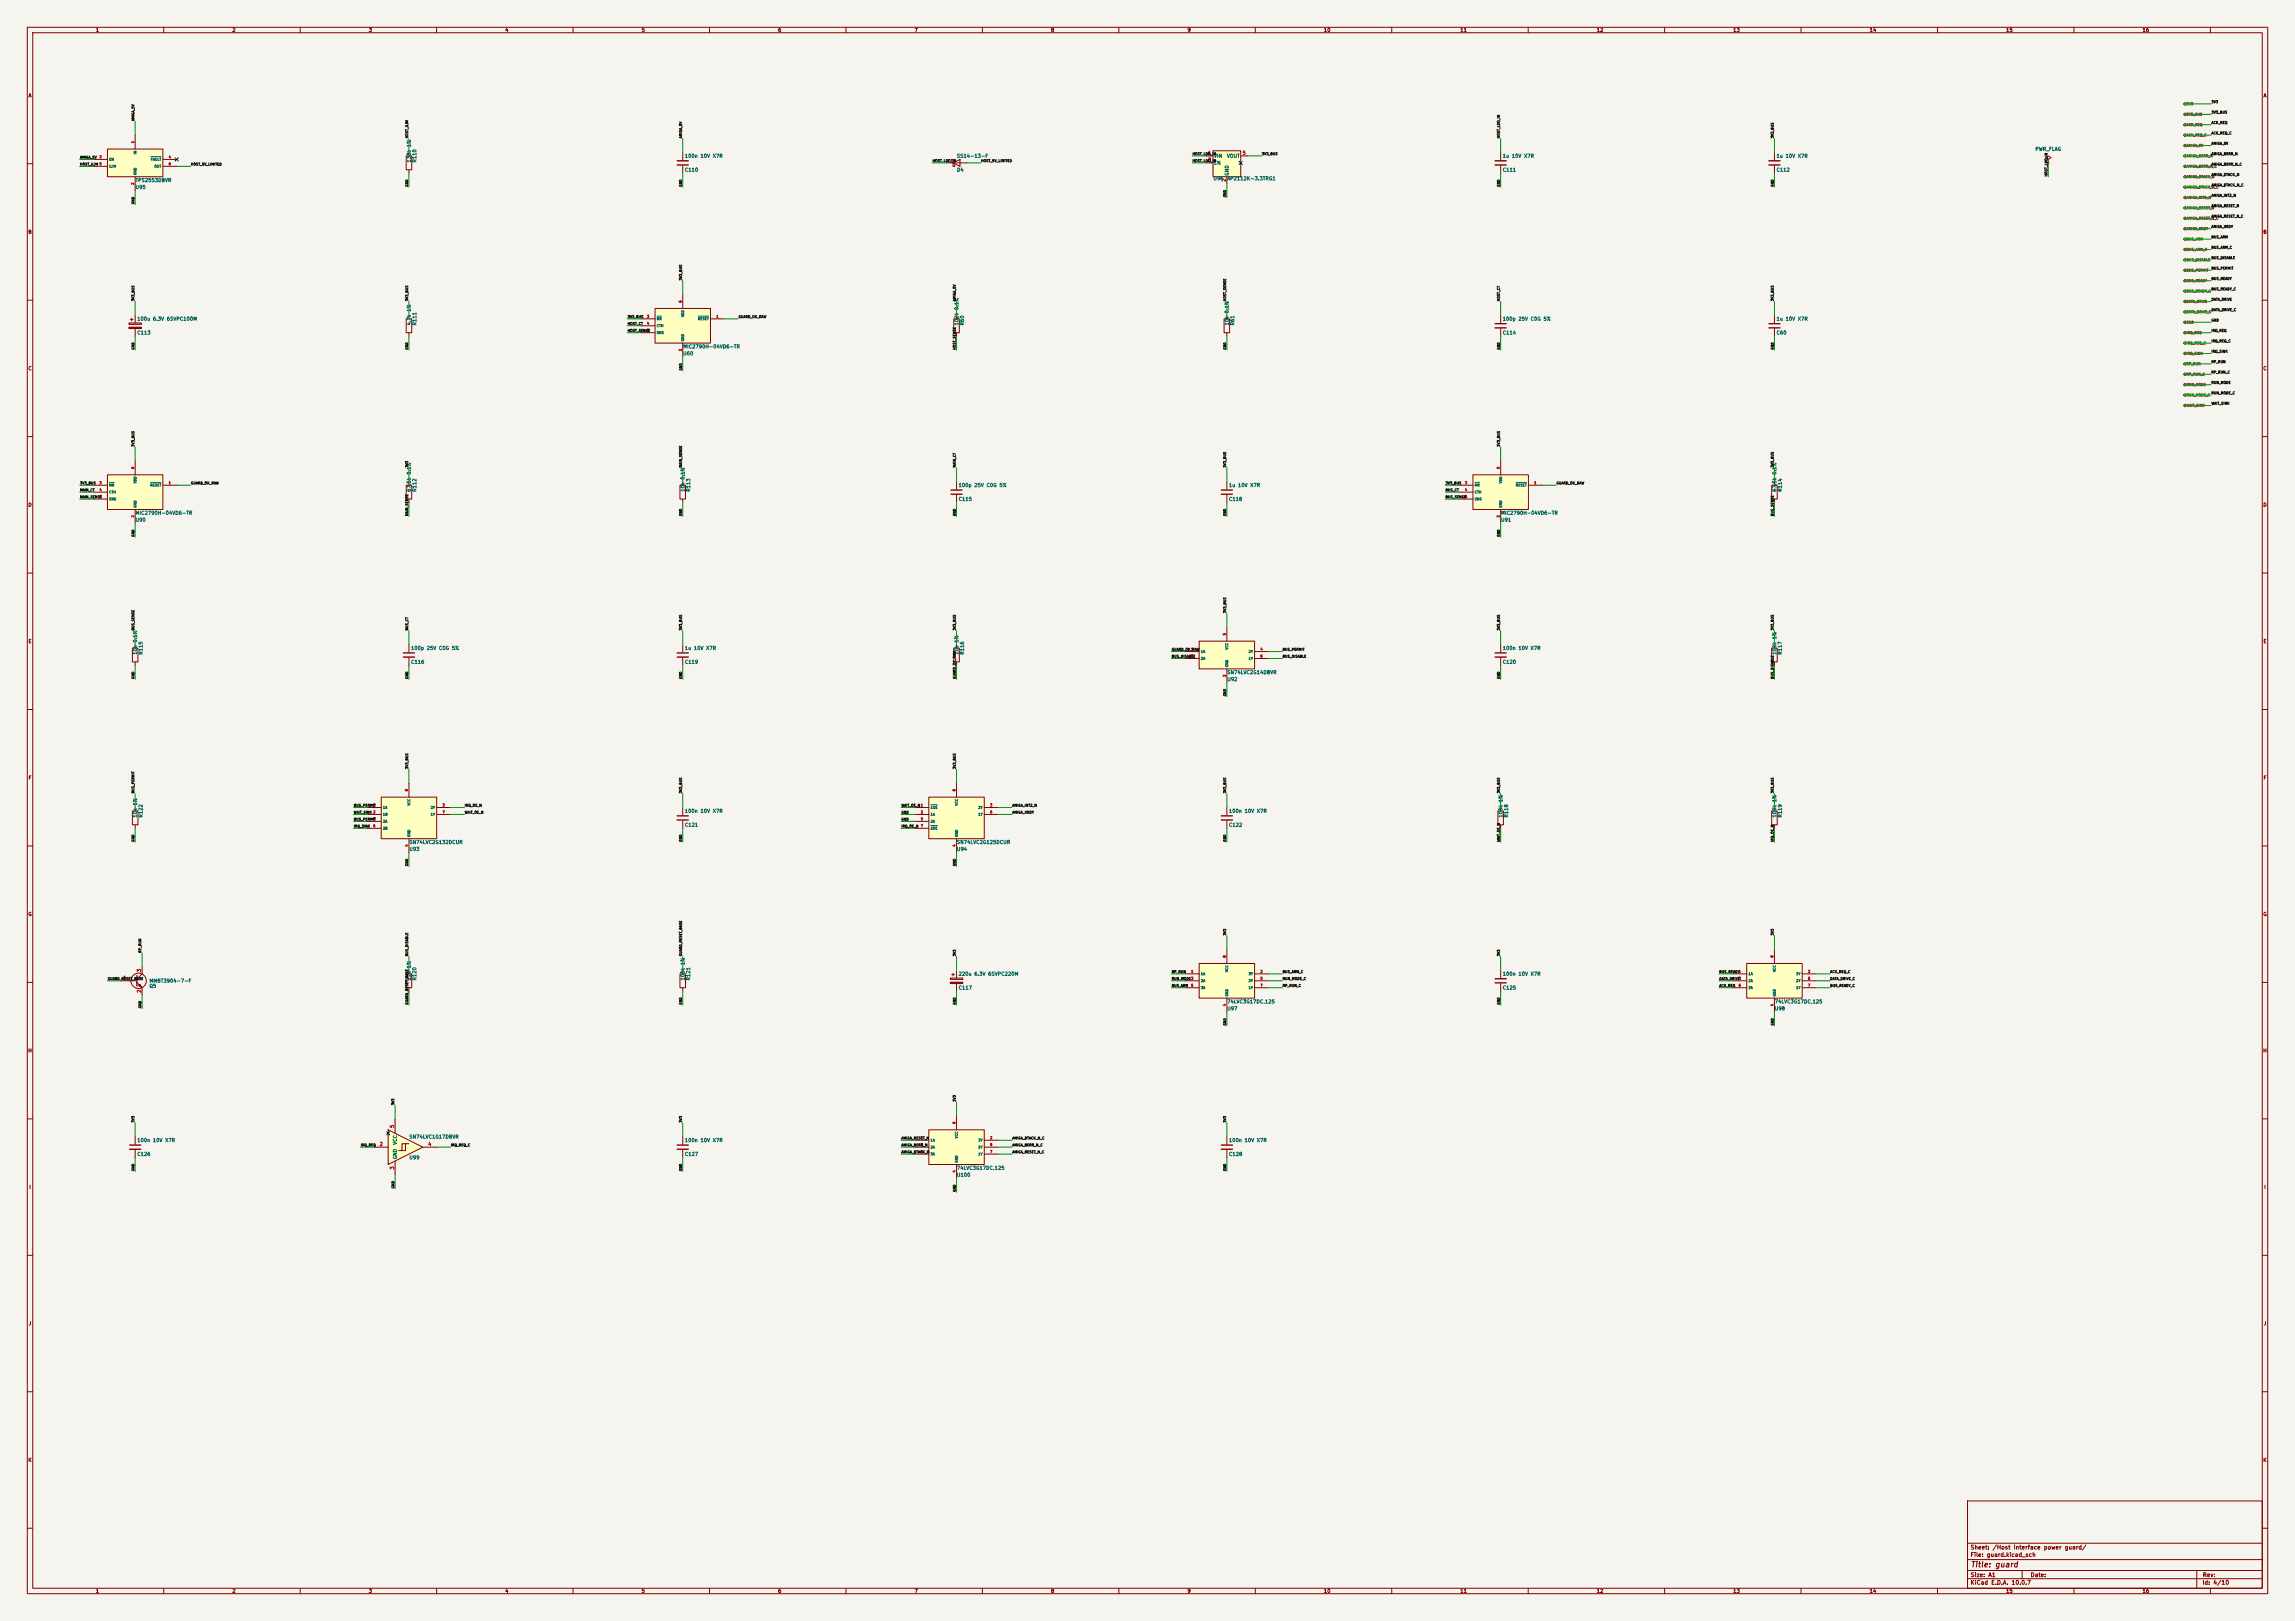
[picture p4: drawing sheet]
<svg xmlns="http://www.w3.org/2000/svg" width="841mm" height="594mm" viewBox="0 0 841 594" stroke-linecap="round" stroke-linejoin="round" font-family="sans-serif">
<defs><g id="words">
<text font-size="2" fill="#840000" x="722" y="574.8">Title: guard</text>
<g font-size="1.5" fill="#840000">
<text x="721.9" y="568.1">Sheet: /Host interface power guard/</text>
<text x="721.9" y="570.8">File: guard.kicad_sch</text>
<text x="721.9" y="581">KiCad E.D.A. 10.0.7</text>
<text x="721.9" y="578.2">Size: A1</text>
<text x="743.9" y="578.2">Date:</text>
<text x="806.9" y="581">Id: 4/10</text>
<text x="807" y="578.2">Rev:</text>
</g>
<g font-size="1.3" fill="#840000">
<text x="35" y="12">1</text>
<text x="85" y="12">2</text>
<text x="135" y="12">3</text>
<text x="185" y="12">4</text>
<text x="235" y="12">5</text>
<text x="285" y="12">6</text>
<text x="335" y="12">7</text>
<text x="385" y="12">8</text>
<text x="435" y="12">9</text>
<text x="485" y="12">10</text>
<text x="535" y="12">11</text>
<text x="585" y="12">12</text>
<text x="635" y="12">13</text>
<text x="685" y="12">14</text>
<text x="735" y="12">15</text>
<text x="785" y="12">16</text>
<text x="10.3" y="36">A</text>
<text x="829.3" y="36">A</text>
<text x="10.2" y="86">B</text>
<text x="829.2" y="86">B</text>
<text x="10.2" y="136">C</text>
<text x="829.2" y="136">C</text>
<text x="10.2" y="186">D</text>
<text x="829.2" y="186">D</text>
<text x="10.3" y="236">E</text>
<text x="829.3" y="236">E</text>
<text x="10.3" y="286">F</text>
<text x="829.3" y="286">F</text>
<text x="10.2" y="336">G</text>
<text x="829.2" y="336">G</text>
<text x="10.2" y="386">H</text>
<text x="829.2" y="386">H</text>
<text x="10.6" y="436">I</text>
<text x="829.6" y="436">I</text>
<text x="10.4" y="486">J</text>
<text x="829.4" y="486">J</text>
<text x="10.2" y="536">K</text>
<text x="829.2" y="536">K</text>
<text x="35" y="584">1</text>
<text x="85" y="584">2</text>
<text x="135" y="584">3</text>
<text x="185" y="584">4</text>
<text x="235" y="584">5</text>
<text x="285" y="584">6</text>
<text x="335" y="584">7</text>
<text x="385" y="584">8</text>
<text x="435" y="584">9</text>
<text x="485" y="584">10</text>
<text x="535" y="584">11</text>
<text x="585" y="584">12</text>
<text x="635" y="584">13</text>
<text x="685" y="584">14</text>
<text x="735" y="584">15</text>
<text x="785" y="584">16</text>
</g>
<g font-size="1.3" fill="#006464">
<text x="150.8" y="59.7" transform="rotate(-90 150.8 59.7)">133k 1%</text>
<text x="152.9" y="59.7" transform="rotate(-90 152.9 59.7)">R110</text>
<text x="250.8" y="58.1">100n 10V X7R</text>
<text x="350.5" y="58.1">SS14-13-F</text>
<text x="444.7" y="58.1">VIN</text>
<text x="449.5" y="58.1">VOUT</text>
<text x="550.5" y="58.1">1u 10V X7R</text>
<text x="650.9" y="58.1">1u 10V X7R</text>
<text x="745.7" y="55.6">PWR_FLAG</text>
<text x="250.8" y="63.2">C110</text>
<text x="350.5" y="63.2">D4</text>
<text x="444.7" y="60.7">EN</text>
<text x="450.5" y="64.5" transform="rotate(-90 450.5 64.5)">GND</text>
<text x="550.5" y="63.2">C111</text>
<text x="650.9" y="63.2">C112</text>
<text x="49.5" y="69.5">U95</text>
<text x="49.5" y="67">TPS2553DBVR</text>
<text x="444.5" y="66.4">U96</text>
<text x="449.6" y="66.4">AP2112K-3.3TRG1</text>
<text x="50.1" y="117.8">100u 6.3V 6SVPC100M</text>
<text x="150.8" y="119.4" transform="rotate(-90 150.8 119.4)">4.7k 1%</text>
<text x="152.9" y="119.4" transform="rotate(-90 152.9 119.4)">R111</text>
<text x="351.5" y="119.4" transform="rotate(-90 351.5 119.4)">102k 0.1%</text>
<text x="353.5" y="119.4" transform="rotate(-90 353.5 119.4)">R60</text>
<text x="450.5" y="119.4" transform="rotate(-90 450.5 119.4)">10k 0.1%</text>
<text x="452.6" y="119.4" transform="rotate(-90 452.6 119.4)">R61</text>
<text x="550.5" y="117.8">100p 25V C0G 5%</text>
<text x="650.9" y="117.8">1u 10V X7R</text>
<text x="50.1" y="122.9">C113</text>
<text x="550.5" y="122.9">C114</text>
<text x="650.9" y="122.9">C60</text>
<text x="250.2" y="130.5">U60</text>
<text x="250.2" y="128">MIC2790H-04VD6-TR</text>
<text x="351.1" y="178.8">100p 25V C0G 5%</text>
<text x="450.2" y="178.8">1u 10V X7R</text>
<text x="150.8" y="180.4" transform="rotate(-90 150.8 180.4)">67.5k 0.1%</text>
<text x="152.9" y="180.4" transform="rotate(-90 152.9 180.4)">R112</text>
<text x="251.2" y="180.4" transform="rotate(-90 251.2 180.4)">10k 0.1%</text>
<text x="253.2" y="180.4" transform="rotate(-90 253.2 180.4)">R113</text>
<text x="351.1" y="183.8">C115</text>
<text x="450.2" y="183.8">C118</text>
<text x="651.2" y="180.4" transform="rotate(-90 651.2 180.4)">67.5k 0.1%</text>
<text x="653.2" y="180.4" transform="rotate(-90 653.2 180.4)">R114</text>
<text x="49.5" y="191.5">U90</text>
<text x="49.5" y="188.9">MIC2790H-04VD6-TR</text>
<text x="549.9" y="191.5">U91</text>
<text x="549.9" y="188.9">MIC2790H-04VD6-TR</text>
<text x="150.5" y="238.5">100p 25V C0G 5%</text>
<text x="250.8" y="238.5">1u 10V X7R</text>
<text x="550.5" y="238.5">100n 10V X7R</text>
<text x="50.5" y="240" transform="rotate(-90 50.5 240)">10k 0.1%</text>
<text x="52.5" y="240" transform="rotate(-90 52.5 240)">R115</text>
<text x="150.5" y="243.5">C116</text>
<text x="250.8" y="243.5">C119</text>
<text x="351.5" y="240" transform="rotate(-90 351.5 240)">10k 1%</text>
<text x="353.5" y="240" transform="rotate(-90 353.5 240)">R116</text>
<text x="550.5" y="243.5">C120</text>
<text x="651.2" y="240" transform="rotate(-90 651.2 240)">100k 1%</text>
<text x="653.2" y="240" transform="rotate(-90 653.2 240)">R117</text>
<text x="449.6" y="249.9">U92</text>
<text x="449.6" y="247.3">SN74LVC2G14DBVR</text>
<text x="50.5" y="299.7" transform="rotate(-90 50.5 299.7)">10k 1%</text>
<text x="52.5" y="299.7" transform="rotate(-90 52.5 299.7)">R122</text>
<text x="250.8" y="298.1">100n 10V X7R</text>
<text x="450.2" y="298.1">100n 10V X7R</text>
<text x="550.9" y="299.7" transform="rotate(-90 550.9 299.7)">100k 1%</text>
<text x="552.9" y="299.7" transform="rotate(-90 552.9 299.7)">R118</text>
<text x="651.2" y="299.7" transform="rotate(-90 651.2 299.7)">100k 1%</text>
<text x="653.2" y="299.7" transform="rotate(-90 653.2 299.7)">R119</text>
<text x="250.8" y="303.2">C121</text>
<text x="450.2" y="303.2">C122</text>
<text x="149.8" y="309.6">SN74LVC2G132DCUR</text>
<text x="350.5" y="309.6">SN74LVC2G125DCUR</text>
<text x="149.8" y="312.1">U93</text>
<text x="350.5" y="312.1">U94</text>
<text x="150.8" y="359.4" transform="rotate(-90 150.8 359.4)">22k 1%</text>
<text x="152.9" y="359.4" transform="rotate(-90 152.9 359.4)">R120</text>
<text x="251.2" y="359.4" transform="rotate(-90 251.2 359.4)">100k 1%</text>
<text x="253.2" y="359.4" transform="rotate(-90 253.2 359.4)">R121</text>
<text x="351.1" y="357.8">220u 6.3V 6SVPC220M</text>
<text x="550.5" y="357.8">100n 10V X7R</text>
<text x="54.6" y="362.3">Q5</text>
<text x="54.6" y="360.4">MMBT3904-7-F</text>
<text x="351.1" y="362.9">C117</text>
<text x="550.5" y="362.9">C125</text>
<text x="449.6" y="370.5">U97</text>
<text x="449.6" y="368">74LVC3G17DC,125</text>
<text x="650.2" y="370.5">U98</text>
<text x="650.2" y="368">74LVC3G17DC,125</text>
<text x="50.1" y="418.8">100n 10V X7R</text>
<text x="145.7" y="419.7" transform="rotate(-90 145.7 419.7)">VCC</text>
<text x="149.8" y="417.5">SN74LVC1G17DBVR</text>
<text x="250.8" y="418.8">100n 10V X7R</text>
<text x="450.2" y="418.8">100n 10V X7R</text>
<text x="50.1" y="423.9">C126</text>
<text x="145.7" y="425" transform="rotate(-90 145.7 425)">GND</text>
<text x="149.8" y="425.1">U99</text>
<text x="250.8" y="423.9">C127</text>
<text x="450.2" y="423.9">C128</text>
<text x="350.5" y="431.5">U100</text>
<text x="350.5" y="429">74LVC3G17DC,125</text>
</g>
<g font-size="1.3" fill="#a90000">
<text x="442.5" y="57">1</text>
<text x="442.5" y="59.6">3</text>
<text x="455.2" y="57">5</text>
<text x="449.4" y="66.8" transform="rotate(-90 449.4 66.8)">2</text>
<text x="45" y="359.3">1</text>
<text x="51.9" y="356.3" transform="rotate(-90 51.9 356.3)">3</text>
<text x="51.9" y="364" transform="rotate(-90 51.9 364)">2</text>
<text x="144.6" y="413.5" transform="rotate(-90 144.6 413.5)">5</text>
<text x="139" y="420.2">2</text>
<text x="156.7" y="420.2">4</text>
<text x="144.6" y="428.7" transform="rotate(-90 144.6 428.7)">3</text>
</g>
<g font-size=".9" fill="#725600">
<text x="801.1" y="38.8">3V3</text>
<text x="801.1" y="42.6">3V3_BUS</text>
<text x="801.1" y="46.4">ACK_REQ</text>
<text x="801.1" y="50.2">ACK_REQ_C</text>
<text x="801.1" y="54">AMIGA_5V</text>
<text x="801.1" y="57.8">AMIGA_BERR_N</text>
<text x="801.1" y="65.4">AMIGA_DTACK_N</text>
<text x="801.1" y="61.6">AMIGA_BERR_N_C</text>
<text x="801.1" y="69.3">AMIGA_DTACK_N_C</text>
<text x="801.1" y="73.1">AMIGA_INT2_N</text>
<text x="801.1" y="76.9">AMIGA_RESET_N</text>
<text x="801.1" y="80.7">AMIGA_RESET_N_C</text>
<text x="801.1" y="84.5">AMIGA_XRDY</text>
<text x="801.1" y="88.3">BUS_ARM</text>
<text x="801.1" y="92.1">BUS_ARM_C</text>
<text x="801.1" y="95.9">BUS_DISABLE</text>
<text x="801.1" y="99.7">BUS_PERMIT</text>
<text x="801.1" y="103.5">BUS_READY</text>
<text x="801.1" y="107.4">BUS_READY_C</text>
<text x="801.1" y="111.2">DATA_DRIVE</text>
<text x="801.1" y="115">DATA_DRIVE_C</text>
<text x="801.1" y="118.8">GND</text>
<text x="801.1" y="122.6">IRQ_REQ</text>
<text x="801.1" y="126.4">IRQ_REQ_C</text>
<text x="801.1" y="130.2">IRQ_SINK</text>
<text x="801.1" y="137.8">RP_RUN_C</text>
<text x="801.1" y="134">RP_RUN</text>
<text x="801.1" y="141.6">RUN_MODE</text>
<text x="801.1" y="145.5">RUN_MODE_C</text>
<text x="801.1" y="149.3">WAIT_SINK</text>
</g>
<g font-size=".9" fill="#0f0f0f">
<text x="810.3" y="38">3V3</text>
<text x="810.3" y="41.8">3V3_BUS</text>
<text x="49.4" y="44.4" transform="rotate(-90 49.4 44.4)">AMIGA_5V</text>
<text x="810.3" y="45.6">ACK_REQ</text>
<text x="149.8" y="50.8" transform="rotate(-90 149.8 50.8)">HOST_ILIM</text>
<text x="250.1" y="50.8" transform="rotate(-90 250.1 50.8)">AMIGA_5V</text>
<text x="549.8" y="50.8" transform="rotate(-90 549.8 50.8)">HOST_LDO_IN</text>
<text x="650.1" y="50.8" transform="rotate(-90 650.1 50.8)">3V3_BUS</text>
<text x="810.3" y="53.2">AMIGA_5V</text>
<text x="810.3" y="49.4">ACK_REQ_C</text>
<text x="29.2" y="58.3">AMIGA_5V</text>
<text x="341.6" y="59.6">HOST_LDO_IN</text>
<text x="359.4" y="59.6">HOST_5V_LIMITED</text>
<text x="436.9" y="59.6">HOST_LDO_IN</text>
<text x="436.9" y="57.1">HOST_LDO_IN</text>
<text x="462.3" y="57.1">3V3_BUS</text>
<text x="810.3" y="57.1">AMIGA_BERR_N</text>
<text x="29.2" y="60.9">HOST_ILIM 5</text>
<text x="69.9" y="60.9">HOST_5V_LIMITED</text>
<text x="750.5" y="64.8" transform="rotate(-90 750.5 64.8)">HOST_LDO_IN</text>
<text x="810.3" y="60.9">AMIGA_BERR_N_C</text>
<text x="810.3" y="64.7">AMIGA_DTACK_N</text>
<text x="149.8" y="68.6" transform="rotate(-90 149.8 68.6)">GND</text>
<text x="250.1" y="68.6" transform="rotate(-90 250.1 68.6)">GND</text>
<text x="549.8" y="68.6" transform="rotate(-90 549.8 68.6)">GND</text>
<text x="650.1" y="68.6" transform="rotate(-90 650.1 68.6)">GND</text>
<text x="810.3" y="68.5">AMIGA_DTACK_N_C</text>
<text x="49.4" y="74.9" transform="rotate(-90 49.4 74.9)">GND</text>
<text x="449.5" y="72.4" transform="rotate(-90 449.5 72.4)">GND</text>
<text x="810.3" y="72.3">AMIGA_INT2_N</text>
<text x="810.3" y="76.1">AMIGA_RESET_N</text>
<text x="810.3" y="83.7">AMIGA_XRDY</text>
<text x="810.3" y="79.9">AMIGA_RESET_N_C</text>
<text x="810.3" y="87.5">BUS_ARM</text>
<text x="810.3" y="95.2">BUS_DISABLE</text>
<text x="810.3" y="91.3">BUS_ARM_C</text>
<text x="810.3" y="99">BUS_PERMIT</text>
<text x="250.1" y="102.9" transform="rotate(-90 250.1 102.9)">3V3_BUS</text>
<text x="810.3" y="106.6">BUS_READY_C</text>
<text x="810.3" y="102.8">BUS_READY</text>
<text x="49.4" y="110.5" transform="rotate(-90 49.4 110.5)">3V3_BUS</text>
<text x="149.8" y="110.5" transform="rotate(-90 149.8 110.5)">3V3_BUS</text>
<text x="350.4" y="110.5" transform="rotate(-90 350.4 110.5)">AMIGA_5V</text>
<text x="449.5" y="110.5" transform="rotate(-90 449.5 110.5)">HOST_SENSE</text>
<text x="549.8" y="110.5" transform="rotate(-90 549.8 110.5)">HOST_CT</text>
<text x="650.1" y="110.5" transform="rotate(-90 650.1 110.5)">3V3_BUS</text>
<text x="810.3" y="110.4">DATA_DRIVE</text>
<text x="229.9" y="119.3">HOST_CT</text>
<text x="229.9" y="116.7">3V3_BUS</text>
<text x="270.5" y="116.7">GUARD_OK_RAW</text>
<text x="810.3" y="114.2">DATA_DRIVE_C</text>
<text x="810.3" y="118">GND</text>
<text x="229.9" y="121.8">HOST_SENSE</text>
<text x="810.3" y="121.8">IRQ_REQ</text>
<text x="810.3" y="125.6">IRQ_REQ_C</text>
<text x="49.4" y="128.3" transform="rotate(-90 49.4 128.3)">GND</text>
<text x="149.8" y="128.3" transform="rotate(-90 149.8 128.3)">GND</text>
<text x="350.4" y="128.3" transform="rotate(-90 350.4 128.3)">HOST_SENSE</text>
<text x="449.5" y="128.3" transform="rotate(-90 449.5 128.3)">GND</text>
<text x="549.8" y="128.3" transform="rotate(-90 549.8 128.3)">GND</text>
<text x="650.1" y="128.3" transform="rotate(-90 650.1 128.3)">GND</text>
<text x="810.3" y="129.4">IRQ_SINK</text>
<text x="250.1" y="135.9" transform="rotate(-90 250.1 135.9)">GND</text>
<text x="810.3" y="133.3">RP_RUN</text>
<text x="810.3" y="137.1">RP_RUN_C</text>
<text x="810.3" y="140.9">RUN_MODE</text>
<text x="810.3" y="148.5">WAIT_SINK</text>
<text x="810.3" y="144.7">RUN_MODE_C</text>
<text x="49.4" y="163.8" transform="rotate(-90 49.4 163.8)">3V3_BUS</text>
<text x="549.8" y="163.8" transform="rotate(-90 549.8 163.8)">3V3_BUS</text>
<text x="149.8" y="171.4" transform="rotate(-90 149.8 171.4)">3V3</text>
<text x="250.1" y="171.4" transform="rotate(-90 250.1 171.4)">MAIN_SENSE</text>
<text x="350.4" y="171.4" transform="rotate(-90 350.4 171.4)">MAIN_CT</text>
<text x="449.5" y="171.4" transform="rotate(-90 449.5 171.4)">3V3_BUS</text>
<text x="650.1" y="171.4" transform="rotate(-90 650.1 171.4)">3V3_BUS</text>
<text x="29.2" y="177.7">3V3_BUS</text>
<text x="69.9" y="177.7">GUARD_OK_RAW</text>
<text x="529.6" y="177.7">3V3_BUS</text>
<text x="570.2" y="177.7">GUARD_OK_RAW</text>
<text x="29.2" y="180.2">MAIN_CT</text>
<text x="29.2" y="182.8">MAIN_SENSE</text>
<text x="529.6" y="180.2">BUS_CT</text>
<text x="529.6" y="182.8">BUS_SENSE</text>
<text x="149.8" y="189.2" transform="rotate(-90 149.8 189.2)">MAIN_SENSE</text>
<text x="250.1" y="189.2" transform="rotate(-90 250.1 189.2)">GND</text>
<text x="350.4" y="189.2" transform="rotate(-90 350.4 189.2)">GND</text>
<text x="449.5" y="189.2" transform="rotate(-90 449.5 189.2)">GND</text>
<text x="650.1" y="189.2" transform="rotate(-90 650.1 189.2)">BUS_SENSE</text>
<text x="49.4" y="196.8" transform="rotate(-90 49.4 196.8)">GND</text>
<text x="549.8" y="196.8" transform="rotate(-90 549.8 196.8)">GND</text>
<text x="449.5" y="224.8" transform="rotate(-90 449.5 224.8)">3V3_BUS</text>
<text x="49.4" y="231.1" transform="rotate(-90 49.4 231.1)">BUS_SENSE</text>
<text x="149.8" y="231.1" transform="rotate(-90 149.8 231.1)">BUS_CT</text>
<text x="250.1" y="231.1" transform="rotate(-90 250.1 231.1)">3V3_BUS</text>
<text x="350.4" y="231.1" transform="rotate(-90 350.4 231.1)">3V3_BUS</text>
<text x="549.8" y="231.1" transform="rotate(-90 549.8 231.1)">3V3_BUS</text>
<text x="650.1" y="231.1" transform="rotate(-90 650.1 231.1)">3V3_BUS</text>
<text x="429.3" y="238.7">GUARD_OK_RAW</text>
<text x="469.9" y="238.7">BUS_PERMIT</text>
<text x="429.3" y="241.2">BUS_DISABLE</text>
<text x="469.9" y="241.2">BUS_DISABLE</text>
<text x="49.4" y="248.9" transform="rotate(-90 49.4 248.9)">GND</text>
<text x="149.8" y="248.9" transform="rotate(-90 149.8 248.9)">GND</text>
<text x="250.1" y="248.9" transform="rotate(-90 250.1 248.9)">GND</text>
<text x="350.4" y="248.9" transform="rotate(-90 350.4 248.9)">GUARD_OK_RAW</text>
<text x="549.8" y="248.9" transform="rotate(-90 549.8 248.9)">GND</text>
<text x="650.1" y="248.9" transform="rotate(-90 650.1 248.9)">BUS_DISABLE</text>
<text x="449.5" y="255.3" transform="rotate(-90 449.5 255.3)">GND</text>
<text x="149.8" y="281.9" transform="rotate(-90 149.8 281.9)">3V3_BUS</text>
<text x="350.4" y="281.9" transform="rotate(-90 350.4 281.9)">3V3_BUS</text>
<text x="49.4" y="290.8" transform="rotate(-90 49.4 290.8)">BUS_PERMIT</text>
<text x="250.1" y="290.8" transform="rotate(-90 250.1 290.8)">3V3_BUS</text>
<text x="449.5" y="290.8" transform="rotate(-90 449.5 290.8)">3V3_BUS</text>
<text x="549.8" y="290.8" transform="rotate(-90 549.8 290.8)">3V3_BUS</text>
<text x="650.1" y="290.8" transform="rotate(-90 650.1 290.8)">3V3_BUS</text>
<text x="129.6" y="295.8">BUS_PERMIT</text>
<text x="129.6" y="298.4">WAIT_SINK 2</text>
<text x="170.2" y="295.8">IRQ_OE_N</text>
<text x="170.2" y="298.4">WAIT_OE_N</text>
<text x="330.2" y="298.4">GND</text>
<text x="330.2" y="295.8">WAIT_OE_N1</text>
<text x="370.9" y="295.8">AMIGA_INT2_N</text>
<text x="370.9" y="298.4">AMIGA_XRDY</text>
<text x="129.6" y="303.4">IRQ_SINK</text>
<text x="129.6" y="300.9">BUS_PERMIT</text>
<text x="330.2" y="300.9">GND</text>
<text x="330.2" y="303.4">IRQ_OE_N</text>
<text x="49.4" y="308.6" transform="rotate(-90 49.4 308.6)">GND</text>
<text x="250.1" y="308.6" transform="rotate(-90 250.1 308.6)">GND</text>
<text x="449.5" y="308.6" transform="rotate(-90 449.5 308.6)">GND</text>
<text x="549.8" y="308.6" transform="rotate(-90 549.8 308.6)">WAIT_OE_N</text>
<text x="650.1" y="308.6" transform="rotate(-90 650.1 308.6)">IRQ_OE_N</text>
<text x="149.8" y="317.5" transform="rotate(-90 149.8 317.5)">GND</text>
<text x="350.4" y="317.5" transform="rotate(-90 350.4 317.5)">GND</text>
<text x="449.5" y="342.9" transform="rotate(-90 449.5 342.9)">3V3</text>
<text x="650.1" y="342.9" transform="rotate(-90 650.1 342.9)">3V3</text>
<text x="52" y="349.2" transform="rotate(-90 52 349.2)">RP_RUN</text>
<text x="149.8" y="350.5" transform="rotate(-90 149.8 350.5)">BUS_DISABLE</text>
<text x="250.1" y="350.5" transform="rotate(-90 250.1 350.5)">GUARD_RESET_BASE</text>
<text x="350.4" y="350.5" transform="rotate(-90 350.4 350.5)">3V3</text>
<text x="549.8" y="350.5" transform="rotate(-90 549.8 350.5)">3V3</text>
<text x="39.4" y="359.3">GUARD_RESET_BASE</text>
<text x="429.3" y="356.8">RP_RUN</text>
<text x="429.3" y="359.3">RUN_MODE3</text>
<text x="469.9" y="359.3">RUN_MODE_C</text>
<text x="469.9" y="356.8">BUS_ARM_C</text>
<text x="629.9" y="359.3">DATA_DRIVE</text>
<text x="629.9" y="356.8">BUS_READY</text>
<text x="670.6" y="356.8">ACK_REQ_C</text>
<text x="670.6" y="359.3">DATA_DRIVE_C</text>
<text x="429.3" y="361.9">BUS_ARM</text>
<text x="469.9" y="361.9">RP_RUN_C</text>
<text x="629.9" y="361.9">ACK_REQ</text>
<text x="670.6" y="361.9">BUS_READY_C</text>
<text x="52" y="369.6" transform="rotate(-90 52 369.6)">GND</text>
<text x="149.8" y="368.3" transform="rotate(-90 149.8 368.3)">GUARD_RESET_BASE</text>
<text x="250.1" y="368.3" transform="rotate(-90 250.1 368.3)">GND</text>
<text x="350.4" y="368.3" transform="rotate(-90 350.4 368.3)">GND</text>
<text x="549.8" y="368.3" transform="rotate(-90 549.8 368.3)">GND</text>
<text x="449.5" y="375.9" transform="rotate(-90 449.5 375.9)">GND</text>
<text x="650.1" y="375.9" transform="rotate(-90 650.1 375.9)">GND</text>
<text x="144.7" y="405.1" transform="rotate(-90 144.7 405.1)">3V3</text>
<text x="350.4" y="403.8" transform="rotate(-90 350.4 403.8)">3V3</text>
<text x="49.4" y="411.5" transform="rotate(-90 49.4 411.5)">3V3</text>
<text x="250.1" y="411.5" transform="rotate(-90 250.1 411.5)">3V3</text>
<text x="449.5" y="411.5" transform="rotate(-90 449.5 411.5)">3V3</text>
<text x="330.2" y="417.7">AMIGA_RESET_N</text>
<text x="370.9" y="417.7">AMIGA_DTACK_N_C</text>
<text x="132.1" y="420.3">IRQ_REQ</text>
<text x="165.1" y="420.3">IRQ_REQ_C</text>
<text x="330.2" y="420.3">AMIGA_BERR_N</text>
<text x="330.2" y="422.8">AMIGA_DTACK_N</text>
<text x="370.9" y="422.8">AMIGA_RESET_N_C</text>
<text x="370.9" y="420.3">AMIGA_BERR_N_C</text>
<text x="49.4" y="429.2" transform="rotate(-90 49.4 429.2)">GND</text>
<text x="250.1" y="429.2" transform="rotate(-90 250.1 429.2)">GND</text>
<text x="449.5" y="429.2" transform="rotate(-90 449.5 429.2)">GND</text>
<text x="144.7" y="435.6" transform="rotate(-90 144.7 435.6)">GND</text>
<text x="350.4" y="436.9" transform="rotate(-90 350.4 436.9)">GND</text>
</g>
<g font-size=".9" fill="#a90000">
<text x="49.3" y="52.6" transform="rotate(-90 49.3 52.6)">1</text>
<text x="36.3" y="58.2">3</text>
<text x="61.7" y="58.2">4</text>
<text x="61.7" y="60.8">6</text>
<text x="49.3" y="67.8" transform="rotate(-90 49.3 67.8)">2</text>
<text x="250" y="111" transform="rotate(-90 250 111)">6</text>
<text x="237" y="116.6">3</text>
<text x="237" y="119.2">4</text>
<text x="262.4" y="116.6">1</text>
<text x="237" y="121.7">5</text>
<text x="250" y="128.8" transform="rotate(-90 250 128.8)">2</text>
<text x="49.3" y="172" transform="rotate(-90 49.3 172)">6</text>
<text x="549.7" y="172" transform="rotate(-90 549.7 172)">6</text>
<text x="36.3" y="177.6">3</text>
<text x="61.7" y="177.6">1</text>
<text x="536.7" y="177.6">3</text>
<text x="562.1" y="177.6">1</text>
<text x="36.3" y="180.1">4</text>
<text x="36.3" y="182.7">5</text>
<text x="536.7" y="180.1">4</text>
<text x="536.7" y="182.7">5</text>
<text x="49.3" y="189.7" transform="rotate(-90 49.3 189.7)">2</text>
<text x="549.7" y="189.7" transform="rotate(-90 549.7 189.7)">2</text>
<text x="449.4" y="232.9" transform="rotate(-90 449.4 232.9)">5</text>
<text x="436.4" y="238.6">1</text>
<text x="461.8" y="238.6">4</text>
<text x="436.4" y="241.1">3</text>
<text x="461.8" y="241.1">6</text>
<text x="449.4" y="248.2" transform="rotate(-90 449.4 248.2)">2</text>
<text x="149.7" y="290.1" transform="rotate(-90 149.7 290.1)">8</text>
<text x="350.3" y="290.1" transform="rotate(-90 350.3 290.1)">8</text>
<text x="136.6" y="295.7">1</text>
<text x="162" y="295.7">3</text>
<text x="162" y="298.2">7</text>
<text x="337.3" y="298.2">2</text>
<text x="362.7" y="295.7">3</text>
<text x="362.7" y="298.2">6</text>
<text x="136.6" y="300.8">5</text>
<text x="136.6" y="303.3">6</text>
<text x="337.3" y="300.8">5</text>
<text x="337.3" y="303.3">7</text>
<text x="149.7" y="310.4" transform="rotate(-90 149.7 310.4)">4</text>
<text x="350.3" y="310.4" transform="rotate(-90 350.3 310.4)">4</text>
<text x="449.4" y="351" transform="rotate(-90 449.4 351)">8</text>
<text x="650" y="351" transform="rotate(-90 650 351)">8</text>
<text x="436.4" y="356.7">1</text>
<text x="461.8" y="356.7">2</text>
<text x="461.8" y="359.2">5</text>
<text x="637" y="356.7">1</text>
<text x="637" y="359.2">3</text>
<text x="662.4" y="356.7">2</text>
<text x="662.4" y="359.2">5</text>
<text x="436.4" y="361.7">6</text>
<text x="461.8" y="361.7">7</text>
<text x="637" y="361.7">6</text>
<text x="662.4" y="361.7">7</text>
<text x="449.4" y="368.8" transform="rotate(-90 449.4 368.8)">4</text>
<text x="650" y="368.8" transform="rotate(-90 650 368.8)">4</text>
<text x="350.3" y="412" transform="rotate(-90 350.3 412)">8</text>
<text x="337.3" y="417.6">1</text>
<text x="362.7" y="417.6">2</text>
<text x="337.3" y="420.2">3</text>
<text x="337.3" y="422.7">6</text>
<text x="362.7" y="420.2">5</text>
<text x="362.7" y="422.7">7</text>
<text x="350.3" y="429.8" transform="rotate(-90 350.3 429.8)">4</text>
</g>
<g font-size=".9" fill="#006464">
<text x="39.9" y="59.1">EN</text>
<text x="50.2" y="56.7" transform="rotate(-90 50.2 56.7)">IN</text>
<text x="55.1" y="59.1">FAULT</text>
<text x="39.9" y="61.6">ILIM</text>
<text x="50.2" y="64.2" transform="rotate(-90 50.2 64.2)">GND</text>
<text x="56.5" y="61.6">OUT</text>
<text x="240.5" y="117.5">MR</text>
<text x="250.9" y="116.3" transform="rotate(-90 250.9 116.3)">VDD</text>
<text x="255.6" y="117.5">RESET</text>
<text x="240.5" y="120.1">CTH</text>
<text x="240.5" y="122.6">SNS</text>
<text x="250.9" y="125.2" transform="rotate(-90 250.9 125.2)">GND</text>
<text x="39.9" y="178.5">MR</text>
<text x="50.2" y="177.2" transform="rotate(-90 50.2 177.2)">VDD</text>
<text x="55" y="178.5">RESET</text>
<text x="540.3" y="178.5">MR</text>
<text x="550.6" y="177.2" transform="rotate(-90 550.6 177.2)">VDD</text>
<text x="555.4" y="178.5">RESET</text>
<text x="39.9" y="181">CTH</text>
<text x="39.9" y="183.6">SNS</text>
<text x="540.3" y="181">CTH</text>
<text x="540.3" y="183.6">SNS</text>
<text x="50.2" y="186.2" transform="rotate(-90 50.2 186.2)">GND</text>
<text x="550.6" y="186.2" transform="rotate(-90 550.6 186.2)">GND</text>
<text x="439.9" y="239.4">1A</text>
<text x="450.3" y="238.2" transform="rotate(-90 450.3 238.2)">VCC</text>
<text x="457.4" y="239.4">2Y</text>
<text x="439.9" y="242">2A</text>
<text x="450.3" y="244.6" transform="rotate(-90 450.3 244.6)">GND</text>
<text x="457.4" y="242">1Y</text>
<text x="140.2" y="296.6">1A</text>
<text x="140.2" y="299.1">1B</text>
<text x="150.5" y="295.3" transform="rotate(-90 150.5 295.3)">VCC</text>
<text x="157.7" y="296.6">2Y</text>
<text x="157.7" y="299.1">1Y</text>
<text x="340.9" y="296.6">1OE</text>
<text x="340.9" y="299.1">1A</text>
<text x="351.2" y="295.3" transform="rotate(-90 351.2 295.3)">VCC</text>
<text x="358.4" y="296.6">2Y</text>
<text x="358.4" y="299.1">1Y</text>
<text x="140.2" y="301.7">2A</text>
<text x="140.2" y="304.2">2B</text>
<text x="340.9" y="301.7">2A</text>
<text x="340.9" y="304.2">2OE</text>
<text x="150.5" y="306.8" transform="rotate(-90 150.5 306.8)">GND</text>
<text x="351.2" y="306.8" transform="rotate(-90 351.2 306.8)">GND</text>
<text x="439.9" y="357.5">1A</text>
<text x="450.3" y="356.3" transform="rotate(-90 450.3 356.3)">VCC</text>
<text x="457.4" y="357.5">3Y</text>
<text x="640.6" y="357.5">1A</text>
<text x="650.9" y="356.3" transform="rotate(-90 650.9 356.3)">VCC</text>
<text x="658.1" y="357.5">3Y</text>
<text x="439.9" y="360.1">2A</text>
<text x="439.9" y="362.6">3A</text>
<text x="450.3" y="365.2" transform="rotate(-90 450.3 365.2)">GND</text>
<text x="457.4" y="360.1">2Y</text>
<text x="457.4" y="362.6">1Y</text>
<text x="640.6" y="360.1">2A</text>
<text x="640.6" y="362.6">3A</text>
<text x="650.9" y="365.2" transform="rotate(-90 650.9 365.2)">GND</text>
<text x="658.1" y="360.1">2Y</text>
<text x="658.1" y="362.6">1Y</text>
<text x="340.9" y="418.5">1A</text>
<text x="351.2" y="417.3" transform="rotate(-90 351.2 417.3)">VCC</text>
<text x="358.4" y="418.5">3Y</text>
<text x="340.9" y="421">2A</text>
<text x="340.9" y="423.6">3A</text>
<text x="358.4" y="421">2Y</text>
<text x="358.4" y="423.6">1Y</text>
<text x="351.2" y="426.2" transform="rotate(-90 351.2 426.2)">GND</text>
</g>
</g></defs>
<path d="M0 0h841v594h-841z" fill="#f5f4ef" stroke="#f5f4ef" stroke-width=".37"/>
<g fill="none" stroke="#840000" stroke-width=".37">
<path d="M10 10h821v574h-821zM12 12h817v570h-817zM60 10v2M110 10v2M160 10v2M210 10v2M260 10v2M310 10v2M360 10v2M410 10v2M460 10v2M510 10v2"/>
<path d="M560 10v2M610 10v2M660 10v2M710 10v2M760 10v2M810 10v2M10 60h2M549.9 55.9v2.8M650.2 55.9v2.8M829 60h2M549.9 60.7v2.8M650.2 60.7v2.8"/>
<path d="M10 110h2M47.2 118.4h4.6v.5h-4.6zM47.8 117.1h1M48.3 116.6v1M49.5 115.6v2.8M448.6 116.8h2v5.1h-2zM449.6 115.6v1.2M829 110h2M49.5 120.4v2.8M449.6 121.9v1.3M10 160h2M829 160h2"/>
<path d="M10 210h2M829 210h2M149.9 236.2v2.8M10 260h2M149.9 241v2.8M829 260h2M10 310h2M829 310h2M10 360h2M44.4 359.4h5.8M52.1 354.3v2.6l-1.9 1.9M249.2 356.9h2v5h-2z"/>
<path d="M250.2 355.6v1.3M348.2 358.4h4.6v.5h-4.6zM348.7 357.1h1.1M349.2 356.6v1M350.5 355.6v2.8M829 360h2M50.2 360l1.9 1.9v2.6M250.2 361.9v1.3M350.5 360.4v2.8M10 410h2M829 410h2M10 460h2"/>
<path d="M829 460h2M10 510h2M829 510h2M10 560h2M721 550h108v32h-108zM829 560h2M721 578.5h108M721 575.5h108M721 571.5h108M721 565.5h108M741 575.5v3M805 575.5v6.5"/>
<path d="M60 582v2M110 582v2M160 582v2M210 582v2M260 582v2M310 582v2M360 582v2M410 582v2M460 582v2M510 582v2M560 582v2M610 582v2"/>
<path d="M660 582v2M710 582v2M760 582v2M810 582v2"/>
<circle cx="50.8" cy="359.4" r="2.82"/>
</g>
<path d="M547.9 58.9h4M648.2 58.9h4.1M547.9 60.5h4M648.2 60.5h4.1M147.8 239.3h4.1M147.8 240.8h4.1M50.2 357.5v3.8" fill="none" stroke="#840000" stroke-width=".51"/>
<g fill="#840000" stroke="#840000" stroke-width=".37">
<path d="M47.2 119.9h4.6v.5h-4.6z"/>
<path d="M348.2 359.9h4.6v.5h-4.6z"/>
<path d="M50.8 361.2l.5-.5 .5 1z"/>
</g>
<path d="M539.7 174h20.4v12.7h-20.4z" fill="#ffffc2"/>
<path d="M148.8 116.8h2.1v5.1h-2.1zM149.9 115.6v1.2M149.9 121.9v1.3M534.7 177.8h5M539.7 174h20.4v12.7h-20.4zM549.9 168.9v5.1M560.1 177.8h5M534.7 180.3h5M534.7 182.9h5M549.9 186.7v5.1" fill="none" stroke="#840000" stroke-width=".37"/>
<path d="M540.4 176.8h1.8M555.5 176.8h3.9" fill="none" stroke="#006464" stroke-width=".37"/>
<path d="M340.4 414h20.3v12.7h-20.3z" fill="#ffffc2"/>
<path d="M250.2 295.9v2.8M250.2 300.7v2.8M335.3 417.8h5.1M340.4 414h20.3v12.7h-20.3zM350.5 408.9v5.1M360.7 417.8h5.1M335.3 420.4h5.1M335.3 422.9h5.1M350.5 426.7v5.1M360.7 420.4h5.1M360.7 422.9h5.1" fill="none" stroke="#840000" stroke-width=".37"/>
<path d="M248.2 299h4M248.2 300.5h4" fill="none" stroke="#840000" stroke-width=".51"/>
<path d="M39.4 54.6h20.3v10.2h-20.3z" fill="#ffffc2"/>
<g fill="none" stroke="#840000" stroke-width=".37">
<path d="M34.3 58.4h5.1M39.4 54.6h20.3v10.2h-20.3zM49.5 49.5v5.1M59.7 58.4h5.1M250.2 55.9v2.8M34.3 61h5.1M49.5 64.8v5M59.7 61h5.1M250.2 60.7v2.8M148.8 356.9h2.1v5h-2.1zM149.9 355.6v1.3M149.9 361.9v1.3"/>
<path d="M250.2 416.6v2.8M250.2 421.4v2.8"/>
</g>
<path d="M55.3 57.4h3.7" fill="none" stroke="#006464" stroke-width=".37"/>
<path d="M248.2 58.9h4M248.2 60.5h4M248.2 419.6h4M248.2 421.1h4" fill="none" stroke="#840000" stroke-width=".51"/>
<g fill="#ffffc2">
<path d="M142.2 414l12.7 6.4-12.7 6.3z"/>
<path d="M147.3 419.1v2.5h-1.3l2.6-2.5z"/>
<path d="M148.6 419.1h1.3l-2.6 2.5h1.3z"/>
</g>
<g fill="none" stroke="#840000" stroke-width=".37">
<path d="M148.8 177.8h2.1v5.1h-2.1zM149.9 176.5v1.3M649.2 177.8h2.1v5.1h-2.1zM650.2 176.5v1.3M149.9 182.9v1.2M650.2 182.9v1.2M142.2 414l12.7 6.4-12.7 6.3zM144.8 410.2v5.1M148.6 419.1h-1.3v2.5h-1.3M149.9 419.1h-1.3v2.5h-1.3M137.2 420.4h5M144.8 425.4v5.1"/>
<path d="M154.9 420.4h5.1"/>
</g>
<path d="M39.4 174h20.3v12.7h-20.3z" fill="#ffffc2"/>
<path d="M34.3 177.8h5.1M39.4 174h20.3v12.7h-20.3zM49.5 168.9v5.1M59.7 177.8h5.1M34.3 180.3h5.1M34.3 182.9h5.1M49.5 186.7v5.1" fill="none" stroke="#840000" stroke-width=".37"/>
<path d="M40.1 176.8h1.7M55.1 176.8h3.9" fill="none" stroke="#006464" stroke-width=".37"/>
<path d="M139.7 292.1h20.3v15.2h-20.3z" fill="#ffffc2"/>
<g fill="none" stroke="#840000" stroke-width=".37">
<path d="M650.2 115.6v2.8M650.2 120.4v2.8M134.6 295.9h5.1M134.6 298.4h5.1M139.7 292.1h20.3v15.2h-20.3zM149.9 287v5.1M160 295.9h5.1M160 298.4h5.1M134.6 301h5.1M134.6 303.5h5.1M149.9 307.3v5.1M49.5 416.6v2.8"/>
<path d="M49.5 421.4v2.8"/>
</g>
<path d="M648.2 118.6h4.1M648.2 120.1h4.1M47.5 419.6h4.1M47.5 421.1h4.1" fill="none" stroke="#840000" stroke-width=".51"/>
<path d="M340.4 292.1h20.3v15.2h-20.3z" fill="#ffffc2"/>
<g fill="none" stroke="#840000" stroke-width=".37">
<path d="M750.6 58.4l1-.6-1-.7-1 .7 1 .6v1.3M750.6 59.7h.1M549.9 115.6v2.8M549.9 120.4v2.8M249.2 177.8h2v5.1h-2zM250.2 176.5v1.3M350.5 176.5v2.8M250.2 182.9v1.2M350.5 181.4v2.7M250.2 236.2v2.8M349.5 237.5h2v5.1h-2zM350.5 236.2v1.3"/>
<path d="M649.2 237.5h2.1v5.1h-2.1zM650.2 236.2v1.3M250.2 241v2.8M350.5 242.6v1.2M650.2 242.6v1.2M48.5 297.2h2v5.1h-2zM49.5 295.9v1.3M335.3 295.9h5.1M335.3 298.4h5.1M340.4 292.1h20.3v15.2h-20.3zM350.5 287v5.1M360.7 295.9h5.1"/>
<path d="M360.7 298.4h5.1M649.2 297.2h2.1v5.1h-2.1zM650.2 295.9v1.3M49.5 302.3v1.2M335.3 301h5.1M335.3 303.5h5.1M350.5 307.3v5.1M650.2 302.3v1.2M549.9 355.6v2.8M549.9 360.4v2.8M449.6 416.6v2.8M449.6 421.4v2.8"/>
</g>
<path d="M341.1 294.9h2.4M341.1 302.5h2.4" fill="none" stroke="#006464" stroke-width=".37"/>
<path d="M547.9 118.6h4M547.9 120.1h4M348.5 179.6h4.1M348.5 181.1h4.1M248.2 239.3h4M248.2 240.8h4M547.9 358.6h4M547.9 360.2h4M447.5 419.6h4.1M447.5 421.1h4.1" fill="none" stroke="#840000" stroke-width=".51"/>
<path d="M640.1 353.1h20.3v12.7h-20.3z" fill="#ffffc2"/>
<g fill="none" stroke="#840000" stroke-width=".37">
<path d="M349.5 116.8h2v5.1h-2zM350.5 115.6v1.2M350.5 121.9v1.3M549.9 236.2v2.8M549.9 241v2.8M449.6 295.9v2.8M548.9 297.2h2v5.1h-2zM549.9 295.9v1.3M449.6 300.7v2.8M549.9 302.3v1.2M635 356.9h5.1M635 359.4h5.1"/>
<path d="M640.1 353.1h20.3v12.7h-20.3zM650.2 348v5.1M660.4 356.9h5.1M660.4 359.4h5.1M635 361.9h5.1M650.2 365.8v5M660.4 361.9h5.1"/>
</g>
<path d="M547.9 239.3h4M547.9 240.8h4M447.5 299h4.1M447.5 300.5h4.1" fill="none" stroke="#840000" stroke-width=".51"/>
<path d="M444.5 55.2h10.2v9.6h-10.2z" fill="#ffffc2"/>
<path d="M442 57.1h2.5M442 59.7h2.5M444.5 55.2h10.2v9.6h-10.2zM454.7 57.1h2.5M449.6 64.8v2.5" fill="none" stroke="#840000" stroke-width=".37"/>
<path d="M439.4 234.9h20.3v10.2h-20.3z" fill="#ffffc2"/>
<path d="M449.6 176.5v2.8M449.6 181.4v2.7M434.3 238.8h5.1M439.4 234.9h20.3v10.2h-20.3zM449.6 229.9v5M459.7 238.8h5.1M434.3 241.3h5.1M449.6 245.1v5.1M459.7 241.3h5.1" fill="none" stroke="#840000" stroke-width=".37"/>
<path d="M447.5 179.6h4.1M447.5 181.1h4.1" fill="none" stroke="#840000" stroke-width=".51"/>
<path d="M240 113h20.3v12.7h-20.3z" fill="#ffffc2"/>
<path d="M234.9 116.8h5.1M234.9 119.4h5.1M240 113h20.3v12.7h-20.3zM250.2 107.9v5.1M260.3 116.8h5.1M234.9 121.9h5.1M250.2 125.7v5.1" fill="none" stroke="#840000" stroke-width=".37"/>
<path d="M240.7 115.8h1.8M255.8 115.8h3.9" fill="none" stroke="#006464" stroke-width=".37"/>
<path d="M439.4 353.1h20.3v12.7h-20.3z" fill="#ffffc2"/>
<g fill="none" stroke="#840000" stroke-width=".37">
<path d="M148.8 57.1h2.1v5.1h-2.1zM149.9 55.9v1.2M346.7 59.7h7.6M348.6 59.1v-.7h.6v2.6h.7v-.7M349.2 59.7l2.6-1.3v2.6zM149.9 62.2v1.3M48.5 237.5h2v5.1h-2zM49.5 236.2v1.3M49.5 242.6v1.2M434.3 356.9h5.1M434.3 359.4h5.1M439.4 353.1h20.3v12.7h-20.3z"/>
<path d="M449.6 348v5.1M459.7 356.9h5.1M459.7 359.4h5.1M434.3 361.9h5.1M449.6 365.8v5M459.7 361.9h5.1"/>
</g>
<g fill="none" stroke="#725600" stroke-width=".37">
<path d="M800.5 37.7h.5v.8h-.5l-.4-.4zM800.1 53.3l.4-.4h.5v.9h-.5zM800.1 41.9l.4-.4h.5v.9h-.5zM800.5 49.1h.5v.9h-.5l-.4-.5zM800.5 56.7h.5v.9h-.5l-.4-.5zM800.5 45.3h.5v.9h-.5l-.4-.5zM800.1 64.8l.4-.5h.5v.9h-.5zM800.1 76.2l.4-.4h.5v.8h-.5zM800.5 68.1h.5v.9h-.5l-.4-.4zM800.5 71.9h.5v.9h-.5l-.4-.4zM800.5 79.6h.5v.9h-.5l-.4-.5zM800.5 60.5h.5v.9h-.5l-.4-.4z"/>
<path d="M800.1 91.4l.4-.4h.5v.9h-.5zM800.5 83.4h.5v.9h-.5l-.4-.5zM800.5 98.6h.5v.9h-.5l-.4-.4zM800.5 87.2h.5v.9h-.5l-.4-.5zM800.5 94.8h.5v.9h-.5l-.4-.5zM800.1 114.3l.4-.4h.5v.8h-.5zM800.1 102.9l.4-.5h.5v.9h-.5zM800.5 110h.5v.9h-.5l-.4-.4zM800.5 106.2h.5v.9h-.5l-.4-.4zM800.5 117.7h.5v.9h-.5l-.4-.5zM800.1 137.2l.4-.5h.5v.9h-.5zM800.1 125.7l.4-.4h.5v.9h-.5z"/>
<path d="M800.5 132.9h.5v.9h-.5l-.4-.5zM800.5 121.5h.5v.9h-.5l-.4-.5zM800.5 129.1h.5v.9h-.5l-.4-.5zM800.1 148.6l.4-.5h.5v.9h-.5zM800.5 140.5h.5v.9h-.5l-.4-.4zM800.5 144.3h.5v.9h-.5l-.4-.4z"/>
</g>
<g fill="none" stroke="#009600" stroke-width=".37">
<path d="M800.1 38.1h10.2M29.2 58.4h5.1M49.5 44.4v5.1M149.9 50.8v5.1M250.2 50.8v5.1M341.6 59.7h5.1M354.3 59.7h5.1M436.9 57.1h5.1M436.9 59.7h5.1M457.2 57.1h5.1M549.9 50.8v5.1M650.2 50.8v5.1"/>
<path d="M750.6 59.7v5.1M800.1 45.7h10.2M800.1 41.9h10.2M800.1 49.5h10.2M800.1 57.1h10.2M800.1 53.3h10.2M29.2 61h5.1M49.5 69.8v5.1M64.8 61h5M149.9 63.5v5.1M250.2 63.5v5.1M449.6 67.3v5.1"/>
<path d="M549.9 63.5v5.1M650.2 63.5v5.1M800.1 68.6h10.2M800.1 72.4h10.2M800.1 64.8h10.2M800.1 61h10.2M800.1 76.2h10.2M800.1 99.1h10.2M800.1 95.2h10.2M800.1 83.8h10.2M800.1 87.6h10.2M800.1 80h10.2"/>
<path d="M800.1 91.4h10.2M49.5 110.5v5.1M149.9 110.5v5.1M229.9 116.8h5M229.9 119.4h5M250.2 102.9v5M265.4 116.8h5.1M350.5 110.5v5.1M449.6 110.5v5.1M549.9 110.5v5.1M650.2 110.5v5.1M800.1 118.1h10.2"/>
<path d="M800.1 114.3h10.2M800.1 102.9h10.2M800.1 106.7h10.2M800.1 110.5h10.2M49.5 123.2v5.1M149.9 123.2v5.1M229.9 121.9h5M250.2 130.8v5.1M350.5 123.2v5.1M449.6 123.2v5.1M549.9 123.2v5.1M650.2 123.2v5.1"/>
<path d="M800.1 129.5h10.2M800.1 125.7h10.2M800.1 133.3h10.2M800.1 121.9h10.2M800.1 137.2h10.2M800.1 144.8h10.2M800.1 141h10.2M800.1 148.6h10.2M29.2 177.8h5.1M49.5 163.8v5.1M64.8 177.8h5M149.9 171.4v5.1"/>
<path d="M250.2 171.4v5.1M350.5 171.4v5.1M449.6 171.4v5.1M529.6 177.8h5.1M549.9 163.8v5.1M565.1 177.8h5.1M650.2 171.4v5.1M29.2 180.3h5.1M29.2 182.9h5.1M49.5 191.8v5M149.9 184.1v5.1M250.2 184.1v5.1"/>
<path d="M350.5 184.1v5.1M449.6 184.1v5.1M529.6 180.3h5.1M529.6 182.9h5.1M549.9 191.8v5M650.2 184.1v5.1M49.5 231.1v5.1M149.9 231.1v5.1M250.2 231.1v5.1M350.5 231.1v5.1M429.3 238.8h5M449.6 224.8v5.1"/>
<path d="M464.8 238.8h5.1M549.9 231.1v5.1M650.2 231.1v5.1M49.5 243.8v5.1M149.9 243.8v5.1M250.2 243.8v5.1M350.5 243.8v5.1M429.3 241.3h5M449.6 250.2v5.1M464.8 241.3h5.1M549.9 243.8v5.1M650.2 243.8v5.1"/>
<path d="M49.5 290.8v5.1M129.5 295.9h5.1M129.5 298.4h5.1M149.9 281.9v5.1M165.1 295.9h5.1M165.1 298.4h5.1M250.2 290.8v5.1M330.2 295.9h5.1M330.2 298.4h5.1M350.5 281.9v5.1M365.8 295.9h5M365.8 298.4h5"/>
<path d="M449.6 290.8v5.1M549.9 290.8v5.1M650.2 290.8v5.1M49.5 303.5v5.1M129.5 301h5.1M129.5 303.5h5.1M149.9 312.4v5.1M250.2 303.5v5.1M330.2 301h5.1M330.2 303.5h5.1M350.5 312.4v5.1M449.6 303.5v5.1"/>
<path d="M549.9 303.5v5.1M650.2 303.5v5.1M39.4 359.4h5M52.1 349.2v5.1M149.9 350.5v5.1M250.2 350.5v5.1M350.5 350.5v5.1M429.3 359.4h5M429.3 356.9h5M449.6 342.9v5.1M464.8 359.4h5.1M464.8 356.9h5.1"/>
<path d="M549.9 350.5v5.1M629.9 359.4h5.1M629.9 356.9h5.1M650.2 342.9v5.1M665.5 359.4h5.1M665.5 356.9h5.1M52.1 364.5v5.1M149.9 363.2v5.1M250.2 363.2v5.1M350.5 363.2v5.1M429.3 361.9h5M449.6 370.8v5.1"/>
<path d="M464.8 361.9h5.1M549.9 363.2v5.1M629.9 361.9h5.1M650.2 370.8v5.1M665.5 361.9h5.1M49.5 411.5v5.1M144.8 405.1v5.1M250.2 411.5v5.1M330.2 417.8h5.1M350.5 403.9v5M365.8 417.8h5M449.6 411.5v5.1"/>
<path d="M49.5 424.2v5.1M132.1 420.4h5.1M144.8 430.5v5.1M160 420.4h5.1M250.2 424.2v5.1M330.2 420.4h5.1M330.2 422.9h5.1M350.5 431.8v5.1M365.8 420.4h5M365.8 422.9h5M449.6 424.2v5.1"/>
</g>
<path d="M64.2 57.8l1.2 1.2M65.4 57.8l-1.2 1.2M454.1 59.1l1.2 1.2M455.3 59.1l-1.2 1.2M141.6 414.7l1.2 1.2M142.8 414.7l-1.2 1.2" fill="none" stroke="#000084" stroke-width=".37"/>
<use href="#words"/>
</svg>
